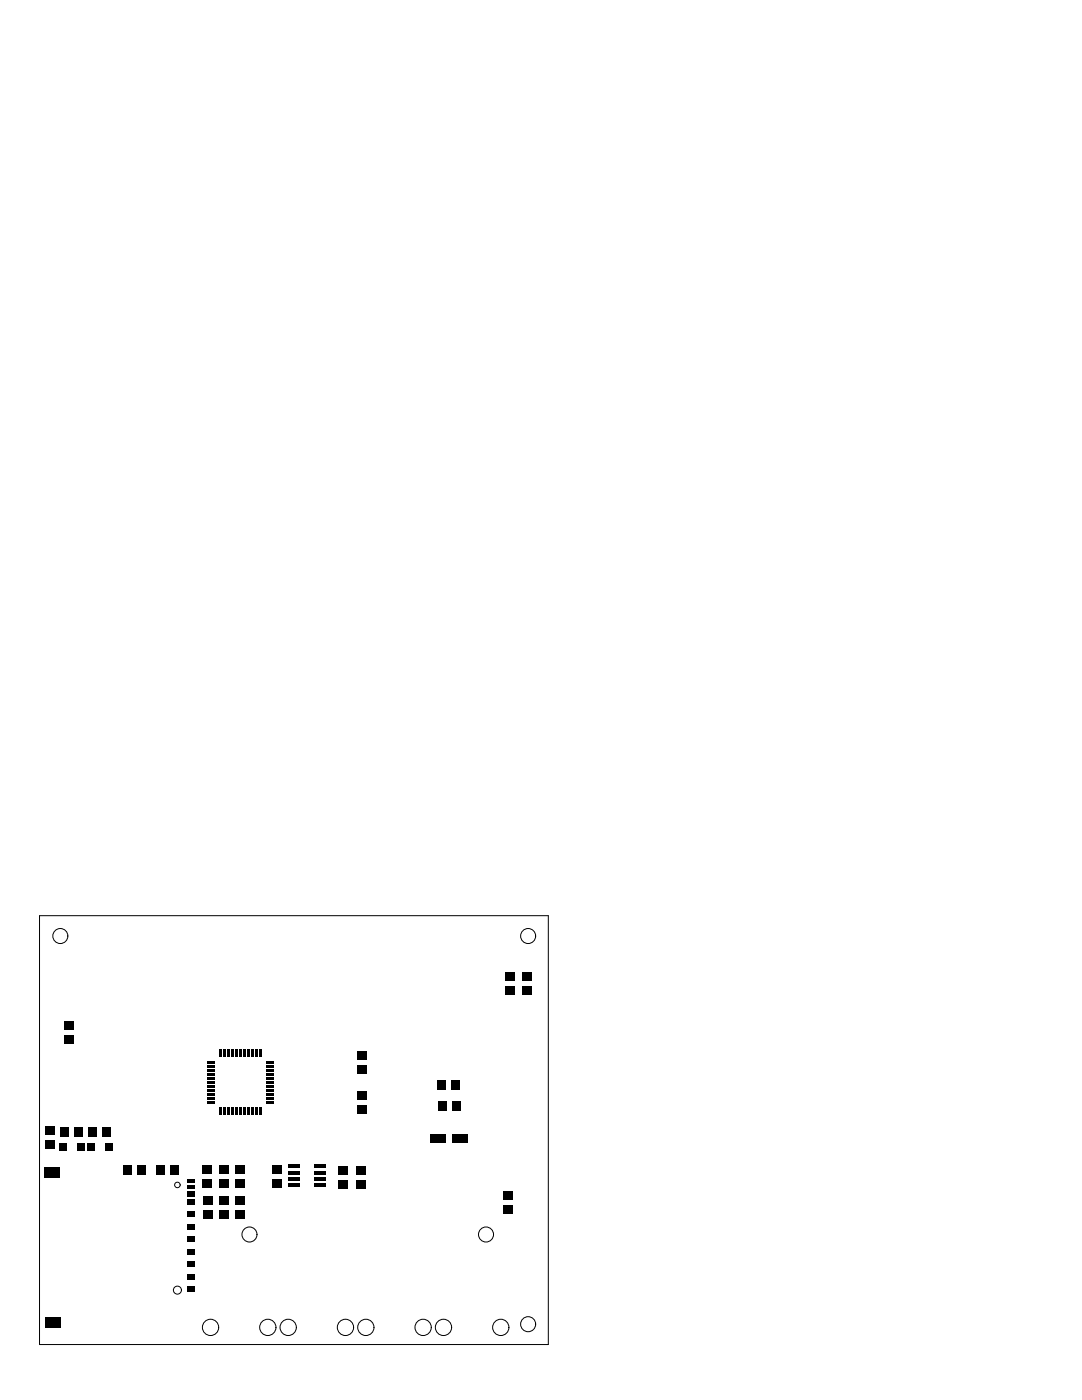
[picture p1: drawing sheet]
<svg xmlns="http://www.w3.org/2000/svg" width="216mm" height="279mm" viewBox="0 0 216 279" stroke-linecap="round" stroke-linejoin="round" font-family="sans-serif">
<g fill="none" stroke="#000" stroke-width=".2">
<path d="M7.9 182.7h101.5v85.6h-101.5z"/>
<circle cx="12" cy="186.8" r="1.5"/>
<circle cx="105.4" cy="186.8" r="1.5"/>
<circle cx="35.4" cy="236.5" r=".55"/>
<circle cx="35.4" cy="257.5" r=".8"/>
<circle cx="49.8" cy="246.4" r="1.5"/>
<circle cx="97" cy="246.4" r="1.5"/>
<circle cx="42" cy="264.9" r="1.63"/>
<circle cx="53.4" cy="264.9" r="1.63"/>
<circle cx="57.5" cy="264.9" r="1.63"/>
<circle cx="68.9" cy="264.9" r="1.63"/>
<circle cx="73" cy="264.9" r="1.63"/>
<circle cx="84.4" cy="264.9" r="1.63"/>
<circle cx="88.5" cy="264.9" r="1.63"/>
<circle cx="99.9" cy="264.9" r="1.63"/>
<circle cx="105.4" cy="264.3" r="1.5"/>
</g>
<g fill="#000">
<path d="M100.9 194.1h1.8v1.6h-1.8zM100.9 197h1.8v1.6h-1.8zM104.2 194.1h1.8v1.6h-1.8zM104.2 197h1.8v1.6h-1.8zM12.9 206.7h1.8v1.6h-1.8zM12.9 203.9h1.8v1.6h-1.8zM41.4 211.8h1.5v.5h-1.5zM41.4 212.6h1.5v.5h-1.5zM41.4 213.4h1.5v.5h-1.5zM41.4 214.2h1.5v.5h-1.5zM41.4 215h1.5v.5h-1.5zM41.4 215.8h1.5v.5h-1.5z"/>
<path d="M41.4 216.6h1.5v.5h-1.5zM41.4 217.4h1.5v.5h-1.5zM41.4 218.2h1.5v.5h-1.5zM41.4 219h1.5v.5h-1.5zM43.7 209.5h.5v1.5h-.5zM44.5 209.5h.5v1.5h-.5zM45.3 209.5h.5v1.5h-.5zM46.1 209.5h.5v1.5h-.5zM46.9 209.5h.5v1.5h-.5zM47.7 209.5h.5v1.5h-.5zM48.5 209.5h.5v1.5h-.5zM49.3 209.5h.5v1.5h-.5z"/>
<path d="M50.1 209.5h.5v1.5h-.5zM50.9 209.5h.5v1.5h-.5zM51.7 209.5h.5v1.5h-.5zM53 219h1.5v.5h-1.5zM53 218.2h1.5v.5h-1.5zM53 217.4h1.5v.5h-1.5zM53 216.6h1.5v.5h-1.5zM53 215.8h1.5v.5h-1.5zM53 215h1.5v.5h-1.5zM53 214.2h1.5v.5h-1.5zM53 213.4h1.5v.5h-1.5zM53 212.6h1.5v.5h-1.5z"/>
<path d="M53 211.8h1.5v.5h-1.5zM71.3 217.9h1.8v1.6h-1.8zM71.3 212.5h1.8v1.6h-1.8zM71.3 209.7h1.8v1.6h-1.8zM87.3 215.6h1.6v1.8h-1.6zM90.1 215.6h1.6v1.8h-1.6zM8.9 232.9h3v2h-3zM9 227.5h1.8v1.6h-1.8zM9 224.7h1.8v1.6h-1.8zM11.8 228.2h1.5v1.5h-1.5zM12.1 225h1.6v1.8h-1.6zM14.9 225h1.6v1.8h-1.6z"/>
<path d="M15.3 228.2h1.5v1.5h-1.5zM17.4 228.2h1.5v1.5h-1.5zM17.6 225h1.6v1.8h-1.6zM20.4 225h1.6v1.8h-1.6zM20.9 228.2h1.5v1.5h-1.5zM24.7 232.5h1.6v1.8h-1.6zM27.5 232.5h1.6v1.8h-1.6zM31.2 232.5h1.6v1.8h-1.6zM34 232.5h1.6v1.8h-1.6zM37.4 237.7h1.5v1h-1.5zM37.4 236.6h1.5v.7h-1.5zM37.4 235.4h1.5v.7h-1.5z"/>
<path d="M40.5 232.6h1.8v1.6h-1.8zM40.5 235.4h1.8v1.6h-1.8zM41.4 219.8h1.5v.5h-1.5zM43.7 221.1h.5v1.5h-.5zM43.8 232.6h1.8v1.6h-1.8zM43.8 235.4h1.8v1.6h-1.8zM44.5 221.1h.5v1.5h-.5zM45.3 221.1h.5v1.5h-.5zM46.1 221.1h.5v1.5h-.5zM46.9 221.1h.5v1.5h-.5zM47.1 232.6h1.8v1.6h-1.8zM47.1 235.4h1.8v1.6h-1.8z"/>
<path d="M47.7 221.1h.5v1.5h-.5zM48.5 221.1h.5v1.5h-.5zM49.3 221.1h.5v1.5h-.5zM50.1 221.1h.5v1.5h-.5zM50.9 221.1h.5v1.5h-.5zM51.7 221.1h.5v1.5h-.5zM53 219.8h1.5v.5h-1.5zM54.4 235.4h1.8v1.6h-1.8zM54.4 232.6h1.8v1.6h-1.8zM57.5 235h2.2v.6h-2.2zM57.5 236.3h2.2v.6h-2.2zM57.5 233.7h2.2v.6h-2.2z"/>
<path d="M57.5 232.5h2.2v.6h-2.2zM62.7 235h2.2v.6h-2.2zM62.7 236.3h2.2v.6h-2.2zM62.7 233.7h2.2v.6h-2.2zM62.7 232.5h2.2v.6h-2.2zM67.5 232.7h1.8v1.6h-1.8zM67.5 235.6h1.8v1.6h-1.8zM71.2 235.6h1.8v1.6h-1.8zM71.2 232.7h1.8v1.6h-1.8zM71.3 220.7h1.8v1.6h-1.8zM85.9 226.4h3v1.6h-3zM87.4 219.8h1.6v1.8h-1.6z"/>
<path d="M90.2 219.8h1.6v1.8h-1.6zM90.3 226.4h3v1.6h-3zM100.4 237.8h1.8v1.6h-1.8zM37.4 254.3h1.5v1h-1.5zM37.4 251.8h1.5v1h-1.5zM37.4 249.3h1.5v1h-1.5zM37.4 246.8h1.5v1h-1.5zM37.4 244.3h1.5v1h-1.5zM37.4 241.8h1.5v1h-1.5zM37.4 239.4h1.5v1h-1.5zM37.4 256.8h1.5v1h-1.5zM40.6 238.8h1.8v1.6h-1.8z"/>
<path d="M40.6 241.7h1.8v1.6h-1.8zM43.8 238.8h1.8v1.6h-1.8zM43.8 241.7h1.8v1.6h-1.8zM47.1 238.8h1.8v1.6h-1.8zM47.1 241.7h1.8v1.6h-1.8zM100.4 240.6h1.8v1.6h-1.8zM9 262.9h3v2h-3z"/>
</g>
</svg>
